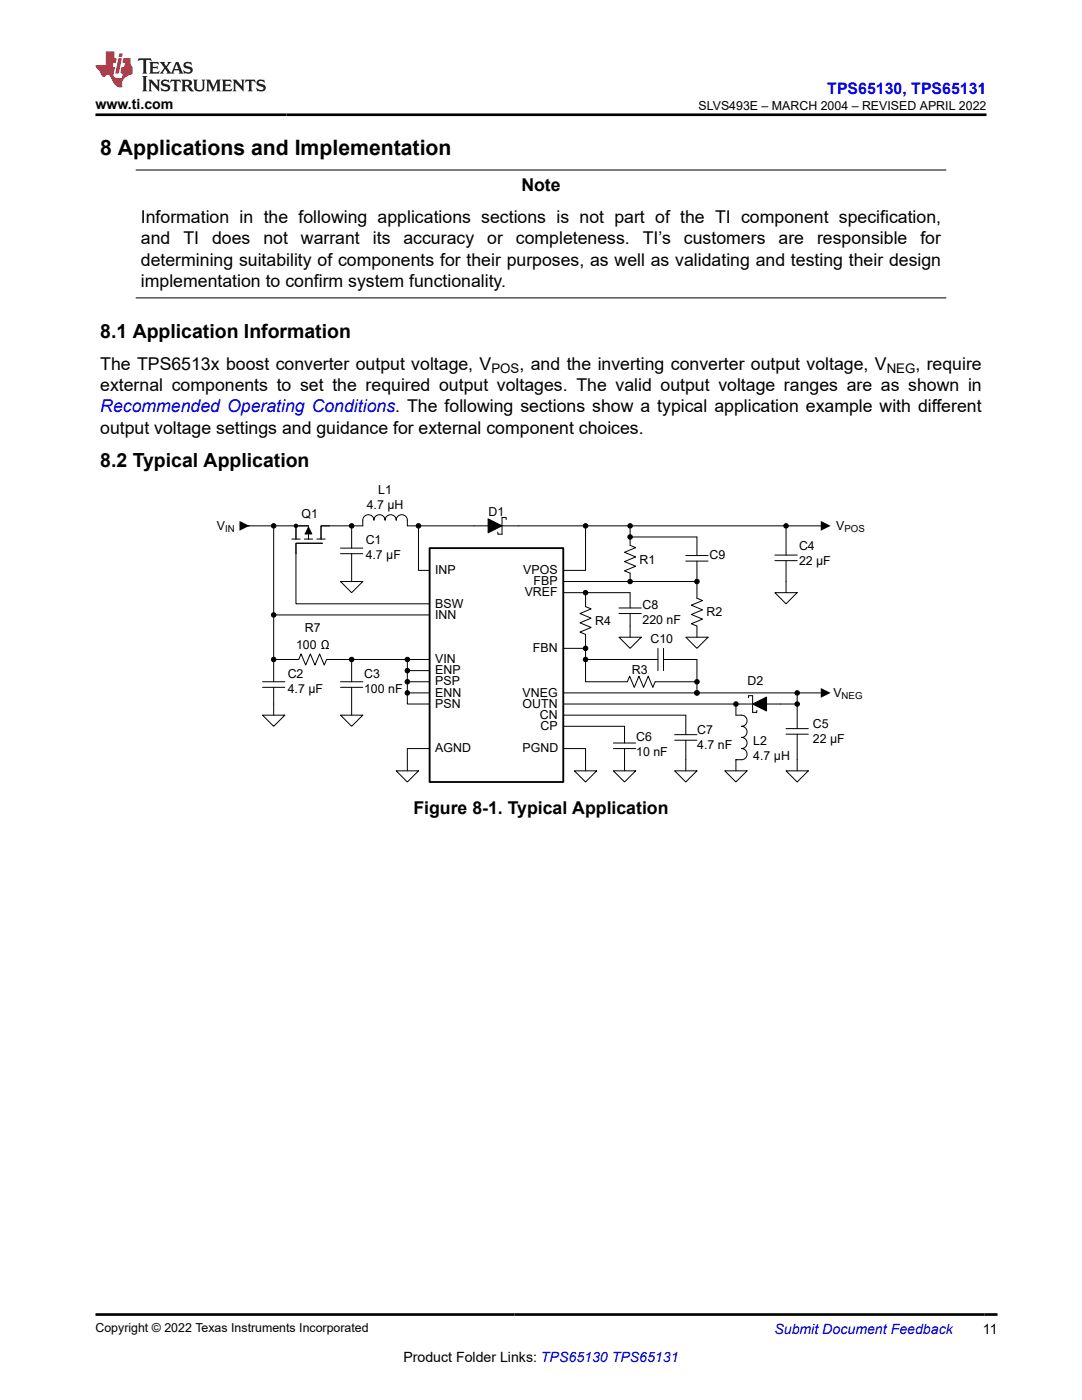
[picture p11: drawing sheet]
<svg xmlns="http://www.w3.org/2000/svg" width="216mm" height="279mm" viewBox="0 0 216 279" stroke-linecap="round" stroke-linejoin="round" font-family="sans-serif">
<defs><g id="words">
<text font-size="4.2" x="20" y="30.9">8 Applications and Implementation</text>
<g font-size="3.9">
<text x="20" y="67.4">8.1 Application Information</text>
<text x="20" y="93.2">8.2 Typical Application</text>
</g>
<g font-size="3.5">
<text x="104" y="38.2">Note</text>
<text x="28.1" y="44.5">Information in the following applications sections is not part of the TI component specification,</text>
<text x="28.1" y="48.8">and</text>
<text x="28.1" y="53">determining suitability of components for their purposes, as well as validating and testing their design</text>
<text x="36.6" y="48.8">TI</text>
<text x="42.3" y="48.8">does</text>
<text x="52.5" y="48.8">not</text>
<text x="60" y="48.8">warrant</text>
<text x="74.4" y="48.8">its</text>
<text x="80.5" y="48.8">accuracy</text>
<text x="97.2" y="48.8">or</text>
<text x="102.9" y="48.8">completeness.</text>
<text x="128.3" y="48.8">TI’s</text>
<text x="136.5" y="48.8">customers</text>
<text x="155.3" y="48.8">are</text>
<text x="163" y="48.8">responsible</text>
<text x="183.7" y="48.8">for</text>
<text x="28.1" y="57.2">implementation to confirm system functionality.</text>
<text x="20" y="73.8">The TPS6513x boost converter output voltage, V</text>
<text x="103.7" y="73.8">, and the inverting converter output voltage, V</text>
<text x="182.7" y="73.8">, require</text>
<text x="20" y="78.1">external components to set the required output voltages. The valid output voltage ranges are as shown in</text>
<text x="20" y="86.5">output voltage settings and guidance for external component choices.</text>
<text x="82.5" y="162.4">Figure 8-1. Typical Application</text>
</g>
<text font-size="3.5" fill="#00f" x="20" y="82.3">Recommended Operating Conditions. The following sections show a typical application example with different</text>
<text font-size="3.2" fill="#00f" x="165.1" y="18.7">TPS65130, TPS65131</text>
<g font-size="2.8">
<text x="19" y="21.8">www.ti.com</text>
<text x="196.1" y="266.1">11</text>
<text x="80.5" y="271.7">Product Folder Links: TPS65130 TPS65131</text>
</g>
<text font-size="2.8" fill="#00f" x="154.5" y="266.2">Submit Document Feedback</text>
<g font-size="2.6">
<text x="98.1" y="74.5">POS</text>
<text x="176.9" y="74.5">NEG</text>
</g>
<g font-size="2.5">
<text x="139.4" y="21.9">SLVS493E – MARCH 2004 – REVISED APRIL 2022</text>
<text x="73.2" y="101.6">4.7 µH</text>
<text x="75.5" y="98.6">L1</text>
<text x="43.3" y="105.8">V</text>
<text x="60.2" y="103.5">Q1</text>
<text x="97.5" y="102.9">D1</text>
<text x="166.8" y="105.8">V</text>
<text x="73" y="108.6">C1</text>
<text x="73" y="111.6">4.7 µF</text>
<text x="127.6" y="112.5">R1</text>
<text x="141.6" y="111.6">C9</text>
<text x="159.4" y="109.9">C4</text>
<text x="159.4" y="112.8">22 µF</text>
<text x="86.8" y="114.6">INP</text>
<text x="104.4" y="114.6">VPOS</text>
<text x="104.7" y="119">VREF</text>
<text x="106.5" y="116.8">FBP</text>
<text x="86.8" y="121.2">BSW</text>
<text x="86.8" y="123.5">INN</text>
<text x="118.7" y="124.7">R4</text>
<text x="128.2" y="121.5">C8</text>
<text x="128.2" y="124.5">220 nF</text>
<text x="141" y="122.9">R2</text>
<text x="59.1" y="129.5">100</text>
<text x="60.8" y="126.1">R7</text>
<text x="106.3" y="130.1">FBN</text>
<text x="129.8" y="128.3">C10</text>
<text x="57.4" y="135.3">C2</text>
<text x="72.6" y="135.3">C3</text>
<text x="86.8" y="132.4">VIN</text>
<text x="86.8" y="136.8">PSP</text>
<text x="86.8" y="134.6">ENP</text>
<text x="126.1" y="134.4">R3</text>
<text x="149.2" y="136.8">D2</text>
<text x="57.4" y="138.3">4.7 µF</text>
<text x="72.6" y="138.3">100 nF</text>
<text x="86.8" y="139">ENN</text>
<text x="86.8" y="141.2">PSN</text>
<text x="104.3" y="139">VNEG</text>
<text x="104.3" y="141.2">OUTN</text>
<text x="107.7" y="143.5">CN</text>
<text x="166.3" y="139.2">V</text>
<text x="107.9" y="145.7">CP</text>
<text x="127" y="147.8">C6</text>
<text x="139.1" y="146.4">C7</text>
<text x="139.1" y="149.4">4.7 nF</text>
<text x="150.3" y="148.7">L2</text>
<text x="162.2" y="145.3">C5</text>
<text x="162.2" y="148.3">22 µF</text>
<text x="86.8" y="150.1">AGND</text>
<text x="104.3" y="150.1">PGND</text>
<text x="127" y="150.8">10 nF</text>
<text x="150.3" y="151.6">4.7 µH</text>
<text x="19" y="265.9">Copyright © 2022 Texas Instruments Incorporated</text>
</g>
<g font-size="1.9">
<text x="44.9" y="106.2">IN</text>
<text x="168.5" y="106.2">POS</text>
<text x="167.9" y="139.6">NEG</text>
</g>
</g></defs>
<g fill="none" stroke="#000" stroke-width=".2">
<path d="M27.1 33.9h161.7M27.1 59.5h161.7M47.9 104.9h11.2M54.6 104.9v31.2M58.2 107.6h1.7M59.1 107.6v-2.7h2.5v2.7M60.7 107.6h1.7M61.6 105.2l.6 1.4h-1.3zM63.2 107.6h1.7M64.3 108.4h-5.2v12.1h26.6M65.7 104.9h6.7v-1.1a1.11 1.11 0 0 1 1.1-1.1 1.11 1.11 0 0 1 1.1 1.1 1.11 1.11 0 0 1 1.1-1.1 1.11 1.11 0 0 1 1.1 1.1 1.11 1.11 0 0 1 1.1-1.1 1.11 1.11 0 0 1 1.2 1.1 1.11 1.11 0 0 1 1.1-1.1 1.11 1.11 0 0 1 1.1 1.1v1.1h82.5M65.7 104.9h-1.6v2.7"/>
<path d="M67.9 116.1h4.5l-2.2 2.2zM67.9 110.5h4.5M67.9 109.4h4.5M70.2 104.9v4.5M70.2 110.5v5.6M83.5 104.9v8.9h2.2M97.4 103.6l2.8 1.3-2.8 1.4zM100.2 103.3v3.3M112.4 118.3h13.3v3M112.4 116.1h26.7M116.8 104.9v8.9h-4.4M116.8 118.3v2.8l1.2 .4-2.3 .9 2.3 1-2.3 .9 2.3 .9-2.3 .9 1.1 .5v9.5h8.4l.4-1.2 1 2.3 .9-2.3 .9 2.3 .9-2.3 1 2.3 .4-1.1h8.4"/>
<path d="M125.7 104.9v3.9l1.1 .5-2.2 .9 2.2 1-2.2 .9 2.2 .9-2.2 .9 1.1 .5v1.7M125.7 107.2h13.4v3.7M136.8 112h4.5M136.8 110.9h4.5M139.1 112v7.4l1.1 .5-2.2 .9 2.2 .9-2.2 .9 2.2 1-2.2 .9 1.1 .4v2.3M154.6 118.3h4.5l-2.3 2.2zM154.6 111.9h4.5M154.6 110.8h4.5M156.8 104.9v5.9M156.8 111.9v6.4M52.4 136.1h4.4M52.4 137.2h4.4"/>
<path d="M54.6 131.6h5l.5-1.1 .9 2.2 .9-2.2 1 2.2 .9-2.2 .9 2.2 .5-1.1h20.5M54.6 137.2v5.5M54.6 122.7h31.1M67.9 136.1h4.5M67.9 137.2h4.5M70.2 131.6v4.5M70.2 137.2v5.5M81.3 138.3v2.2h4.4M81.3 131.6v6.7M81.3 133.8h4.4M81.3 136.1h4.4M81.3 138.3h4.4"/>
<path d="M112.4 138.3h51.4M112.4 129.4h4.4M116.8 131.6h14.5M123.5 127.2h4.5l-2.3 2.2zM123.5 122.4h4.5M123.5 121.3h4.5M125.7 122.4v4.8M131.3 129.4v4.4M132.4 131.6h6.7v6.7M132.4 129.4v4.4M136.8 127.2h4.5l-2.2 2.2zM139.1 138.3h.1"/>
<path d="M150.2 138.8v3.4M159.1 138.3v7.1M52.4 142.7h4.4l-2.2 2.2zM67.9 142.7h4.5l-2.2 2.2zM79.1 153.8h4.4l-2.2 2.3zM85.7 149.4h-4.4v4.4M112.4 149.4h4.4v4.4M112.4 140.5h46.7M112.4 142.7h24.4v3.9M112.4 144.9h12.2v3.4M114.6 153.8h4.5l-2.3 2.3zM122.4 153.8h4.4l-2.2 2.3z"/>
<path d="M122.4 149.4h4.4M122.4 148.3h4.4M124.6 149.4v4.4M134.6 153.8h4.5l-2.3 2.3zM134.6 147.7h4.5M134.6 146.6h4.5M136.8 147.7v6.1M144.6 153.8h4.5l-2.3 2.3zM146.8 140.5v2.2h1.2a1.11 1.11 0 0 1 1.1 1.1 1.11 1.11 0 0 1-1.1 1.1 1.11 1.11 0 0 1 1.1 1.2 1.11 1.11 0 0 1-1.1 1.1 1.11 1.11 0 0 1 1.1 1.1 1.11 1.11 0 0 1-1.1 1.1 1.11 1.11 0 0 1 1.1 1.1 1.11 1.11 0 0 1-1.1 1.1h-1.2M146.8 151.6h.1M146.8 151.6v2.2M150.2 140.5l2.8-1.4v2.8z"/>
<path d="M156.8 153.8h4.5l-2.2 2.3zM156.8 146.5h4.5M156.8 145.4h4.5M159.1 146.5v7.3"/>
<circle cx="54.6" cy="104.9" r=".45"/>
<circle cx="70.2" cy="104.9" r=".45"/>
<circle cx="83.5" cy="104.9" r=".45"/>
<circle cx="116.8" cy="104.9" r=".45"/>
<circle cx="116.8" cy="118.3" r=".45"/>
<circle cx="125.7" cy="104.9" r=".45"/>
<circle cx="125.7" cy="116.1" r=".45"/>
<circle cx="125.7" cy="107.2" r=".45"/>
<circle cx="139.1" cy="116.1" r=".45"/>
<circle cx="156.8" cy="104.9" r=".45"/>
<circle cx="54.6" cy="131.6" r=".45"/>
<circle cx="54.6" cy="122.7" r=".45"/>
<circle cx="70.2" cy="131.6" r=".45"/>
<circle cx="81.3" cy="133.8" r=".45"/>
<circle cx="81.3" cy="136.1" r=".45"/>
<circle cx="81.3" cy="138.3" r=".45"/>
<circle cx="81.3" cy="131.6" r=".45"/>
<circle cx="116.8" cy="131.6" r=".45"/>
<circle cx="116.8" cy="129.4" r=".45"/>
<circle cx="139.1" cy="138.3" r=".45"/>
<circle cx="139.1" cy="136.1" r=".45"/>
<circle cx="159.1" cy="138.3" r=".45"/>
<circle cx="146.8" cy="140.5" r=".45"/>
<circle cx="159.1" cy="140.5" r=".45"/>
</g>
<path d="M85.7 109.4h26.7v46.7h-26.7z" fill="none" stroke="#000" stroke-width=".37"/>
<g fill="#000">
<path d="M47.8 104l1.9 .9-1.9 1zM61.6 105.2l.6 1.4h-1.3zM163.8 104l1.9 .9-1.9 1zM163.8 137.3l1.9 1-1.9 1z"/>
<path d="M97.4 103.6l2.8 1.3-2.8 1.4z" fill-rule="evenodd"/>
<path d="M150.2 140.5l2.8-1.4v2.8z" fill-rule="evenodd"/>
<circle cx="54.6" cy="104.9" r=".45"/>
<circle cx="59.1" cy="104.9" r=".45"/>
<circle cx="70.2" cy="104.9" r=".45"/>
<circle cx="83.5" cy="104.9" r=".45"/>
<circle cx="116.8" cy="104.9" r=".45"/>
<circle cx="116.8" cy="118.3" r=".45"/>
<circle cx="125.7" cy="104.9" r=".45"/>
<circle cx="125.7" cy="116.1" r=".45"/>
<circle cx="125.7" cy="107.2" r=".45"/>
<circle cx="139.1" cy="116.1" r=".45"/>
<circle cx="156.8" cy="104.9" r=".45"/>
<circle cx="54.6" cy="131.6" r=".45"/>
<circle cx="54.6" cy="122.7" r=".45"/>
<circle cx="70.2" cy="131.6" r=".45"/>
<circle cx="81.3" cy="133.8" r=".45"/>
<circle cx="81.3" cy="136.1" r=".45"/>
<circle cx="81.3" cy="138.3" r=".45"/>
<circle cx="81.3" cy="131.6" r=".45"/>
<circle cx="116.8" cy="131.6" r=".45"/>
<circle cx="116.8" cy="129.4" r=".45"/>
<circle cx="139.1" cy="138.3" r=".45"/>
<circle cx="139.1" cy="136.1" r=".45"/>
<circle cx="159.1" cy="138.3" r=".45"/>
<circle cx="146.8" cy="140.5" r=".45"/>
<circle cx="159.1" cy="140.5" r=".45"/>
</g>
<path d="M100.2 106.6h-.9v-.5M100.2 103.3h.8v.4M150.2 138.8h-.9v.5M150.2 142.2h.8v-.6" fill="none" stroke="#000" stroke-width=".2" stroke-dasharray="1.2 .9"/>
<path d="M27.7 11.6l-.2 .6 .5-.2h.6v.1v2.2l-.2 .4h1l-.2-.4v-2.2v-.1h.5l.5 .2-.1-.6zM29.8 12.4l.2 .3v1.6l-.2 .4h1.9l.1-.6a1.08 1.08 0 0 1-1.3 .2v-.7h.6l.4 .2v-.7l-.4 .2h-.6v-.5l.2-.2a1 1 0 0 1 1 .3l-.1-.5zM31.8 12.4l1 1.1-1 1.2h.9l-.2-.2 .4-.8 .5 .8-.2 .2h1.6l-.2-.2 .1-.5h1l.1 .5-.1 .2h.9l-.2-.4-.8-1.9h-.5l-1 2.1-.8-1.1 .9-1h-.8l.2 .2-.5 .6-.3-.6 .1-.2zM35.2 12.8l.4 1h-.8zM36.8 12.5a.65 .65 0 0 0-.2 .7 .65 .65 0 0 0 .6 .5l.7 .1 .1 .3a.79 .79 0 0 1-.7 .4 .79 .79 0 0 1-.7-.5l.1 .7 .2-.1a.93 .93 0 0 0 1.1 0 .93 .93 0 0 0 .4-.9 1.46 1.46 0 0 0-1.2-.6l-.1-.3a1.09 1.09 0 0 1 1.2 .2l-.2-.6-.1 .1-.6-.2zM28.4 15.2l.2 .4v2.2l-.2 .4h1l-.2-.4v-2.2l.2-.4zM29.6 15.9l.2 .4v1.5l-.2 .4h.8l-.3-.4v-1.3l1.7 1.8v-2l.2-.4h-.8l.2 .2 .1 1.1-1.2-1.3zM32.3 16a.65 .65 0 0 0-.2 .8 .65 .65 0 0 0 .7 .4l.6 .2 .1 .2a.79 .79 0 0 1-.7 .4 .79 .79 0 0 1-.7-.5l.1 .7 .2-.1a.93 .93 0 0 0 1.1 .1 .93 .93 0 0 0 .4-1 1.46 1.46 0 0 0-1.2-.5l-.1-.4a1.09 1.09 0 0 1 1.2 .2l-.2-.6-.1 .1-.6-.1zM34.1 15.9l-.1 .6a.63 .63 0 0 1 .7-.3l.1 1.6-.3 .4h1l-.2-.4v-1.6a.66 .66 0 0 1 .8 .3l-.1-.6zM36.2 15.9l.2 .4v1.5l-.2 .4h.9l-.2-.2v-.7h.5l.1 .2a.79 .79 0 0 0 1.2 .6l-1-.9a.61 .61 0 0 0 .6-.6 .61 .61 0 0 0-.5-.7zM36.9 16.2h.2a.47 .47 0 0 1 .5 .1 .47 .47 0 0 1 .1 .5l-.2 .1-.6 .1zM38.5 15.9l.2 .2a2.27 2.27 0 0 0 .4 2 1.04 1.04 0 0 0 1.7-.7v-1.3l.2-.2h-.8l.2 .4v1.1a.6 .6 0 0 1-.6 .6 .6 .6 0 0 1-.6-.6v-1.1l.3-.4zM41.1 15.9l.2 .4v1.5l-.2 .4h.7l-.2-.4v-1.4l.9 1.9 .8-1.9v1.4l-.2 .4h1l-.3-.4v-1.5l.3-.4h-.8l-.7 1.5-.7-1.5zM44.3 15.9l.2 .4v1.5l-.2 .4h1.9l.1-.6a1.09 1.09 0 0 1-1.3 .2v-.7h.6l.4 .2v-.6l-.4 .2h-.6v-.6l.2-.1a1.01 1.01 0 0 1 1 .3l-.1-.6zM46.4 15.9l.3 .4v1.5l-.3 .4h.8l-.2-.4v-1.3l1.6 1.8v-2l.2-.4h-.7l.2 .2v1.1l-1.2-1.3zM49 15.9l-.1 .6a.63 .63 0 0 1 .8-.3v1.6l-.3 .4h1l-.2-.4v-1.6a.66 .66 0 0 1 .8 .3l-.1-.6zM51.4 16a.65 .65 0 0 0-.2 .8 .65 .65 0 0 0 .6 .4l.6 .2 .2 .2a.79 .79 0 0 1-.8 .4 .79 .79 0 0 1-.6-.5l.1 .7 .2-.1a.93 .93 0 0 0 1 .1 .93 .93 0 0 0 .5-1 1.46 1.46 0 0 0-1.3-.5l-.1-.4a1.09 1.09 0 0 1 1.3 .2l-.2-.6-.2 .1-.5-.1z" fill="#231f20"/>
<path d="M21.1 10.3v2.7h-2.1l.1 .4 .9 1a.95 .95 0 0 0 .9 .9 .59 .59 0 0 1 .6-.4 .59 .59 0 0 1 .5 .3l.4 .8a1.59 1.59 0 0 0 2.1 1.4 1.61 1.61 0 0 1 1-2.3l1-.3-.1-1.5a1.59 1.59 0 0 1-.4-1.7h-1.4l-.2 .9h.5l-.1 .9h-.5l-.2 .9v.3l.4 .1-.2 .9h-.6a.73 .73 0 0 1-1.1-.7l.3-1.5h-.5l.2-.9h.5l.2-.9h-.5v-1.3zM23.6 11.6l-.6 3.1h.7l.6-3.1zM23.8 10.7l-.1 .6h.7l.1-.6z" fill="#ed1c24"/>
<path d="M19 22.9h177.8M19.1 262.3h179.9" fill="none" stroke="#000" stroke-width=".53"/>
<use href="#words"/>
</svg>
